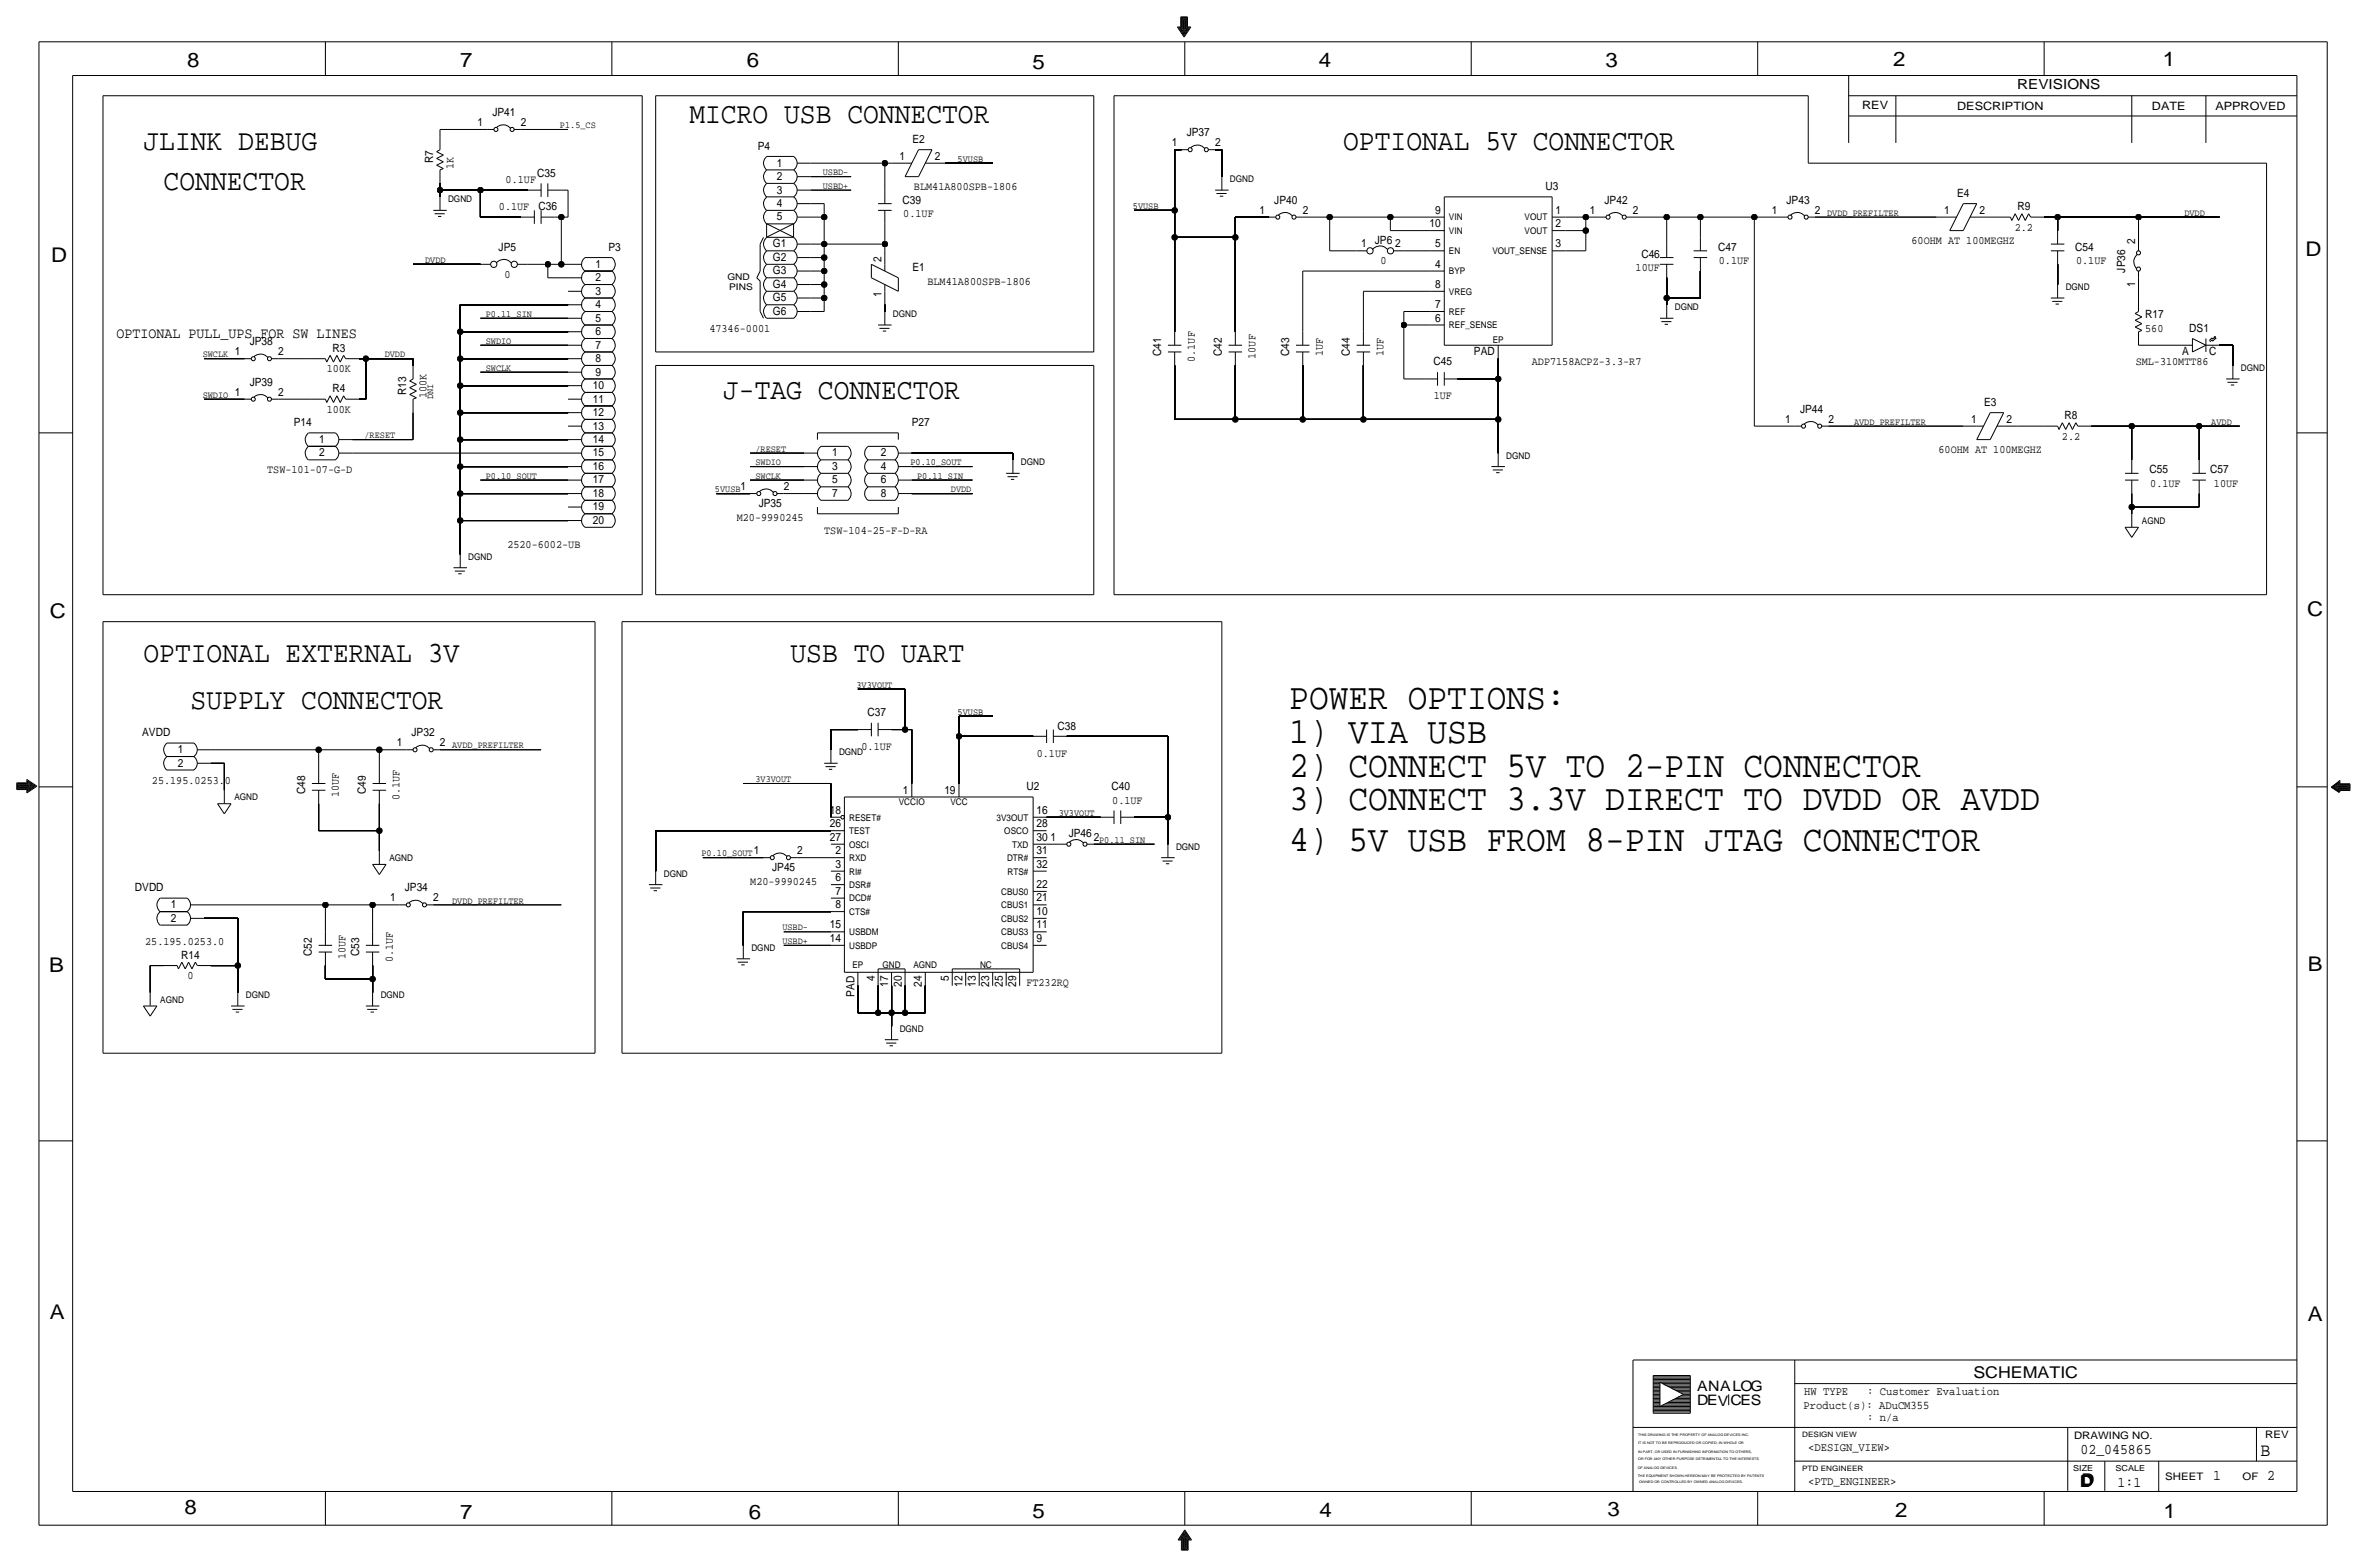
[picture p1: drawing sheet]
<svg xmlns="http://www.w3.org/2000/svg" width="892mm" height="590mm" viewBox="0 0 892 590" stroke-linecap="round" stroke-linejoin="round" font-family="sans-serif">
<defs><g id="words">
<g font-size="13.9">
<text x="485.9" y="267.2">POWER OPTIONS:</text>
<text x="485.9" y="279.9">1) VIA USB</text>
<text x="485.9" y="292.6">2) CONNECT 5V TO 2-PIN CONNECTOR</text>
<text x="485.9" y="305.3">3) CONNECT 3.3V DIRECT TO DVDD OR AVDD</text>
<text x="485.9" y="320.5">4) 5V USB FROM 8-PIN JTAG CONNECTOR</text>
</g>
<g font-size="11.1">
<text x="259.8" y="46.2">MICRO USB CONNECTOR</text>
<text x="54.1" y="56.4">JLINK DEBUG</text>
<text x="506.2" y="56.4">OPTIONAL 5V CONNECTOR</text>
<text x="61.7" y="71.6">CONNECTOR</text>
<text x="272.5" y="150.4">J-TAG CONNECTOR</text>
<text x="54.1" y="249.4">OPTIONAL EXTERNAL 3V</text>
<text x="297.9" y="249.4">USB TO UART</text>
<text x="71.8" y="267.2">SUPPLY CONNECTOR</text>
</g>
<g font-size="7.6">
<text x="70.6" y="25.4">8</text>
<text x="173.4" y="25.4">7</text>
<text x="281.4" y="25.1">6</text>
<text x="389.1" y="26.2">5</text>
<text x="497" y="25.4">4</text>
<text x="605" y="25.1">3</text>
<text x="713.4" y="24.9">2</text>
<text x="815" y="24.9">1</text>
<text x="19.3" y="98.8">D</text>
<text x="868.9" y="96.5">D</text>
<text x="18.7" y="232.7">C</text>
<text x="869.4" y="232.2">C</text>
<text x="869.6" y="365.8">B</text>
<text x="18.5" y="366">B</text>
<text x="18.7" y="496.8">A</text>
<text x="869.6" y="497.6">A</text>
<text x="69.5" y="570.5">8</text>
<text x="173.4" y="572.3">7</text>
<text x="282.1" y="572.3">6</text>
<text x="389.1" y="571.8">5</text>
<text x="497.3" y="571.5">4</text>
<text x="605.7" y="571.2">3</text>
<text x="714.2" y="571.5">2</text>
<text x="815.3" y="572">1</text>
</g>
<text font-size="7" x="851.9" y="548.4">B</text>
<g font-size="6.1">
<text x="743.7" y="518.9">SCHEMATIC</text>
<text x="783.8" y="560.3">D</text>
<text x="784.3" y="559.8">D</text>
</g>
<g font-size="5.6">
<text x="43.9" y="127.5">OPTIONAL PULL_UPS FOR SW LINES</text>
<text x="784" y="547.9">02_045865</text>
<text x="834.1" y="557.5">1</text>
<text x="854.4" y="557.5">2</text>
<text x="798" y="560.1">1:1</text>
</g>
<g font-size="5.4">
<text x="639.5" y="524.2">ANALOG</text>
<text x="639.5" y="529.3">DEVCES</text>
</g>
<text font-size="5.2" x="760.2" y="33.5">REVISIONS</text>
<g font-size="4.4">
<text x="679.9" y="525.5">HW TYPE</text>
<text x="703.6" y="525.5">: Customer Evaluation</text>
<text x="679.7" y="530.9">Product(s): ADuCM355</text>
<text x="703.6" y="535.2">: n/a</text>
<text x="681.4" y="546.6">&lt;DESIGN_VIEW&gt;</text>
<text x="681.4" y="559.3">&lt;PTD_ENGINEER&gt;</text>
</g>
<g font-size="4.3">
<text x="701.8" y="41.1">REV</text>
<text x="737.6" y="41.4">DESCRIPTION</text>
<text x="811" y="41.4">DATE</text>
<text x="834.8" y="41.4">APPROVED</text>
<text x="180" y="47.5">1</text>
<text x="185.6" y="43.7">JP41</text>
<text x="196.3" y="47.5">2</text>
<text x="343.8" y="53.8">E2</text>
<text x="447.2" y="51.3">JP37</text>
<text x="285.6" y="56.4">P4</text>
<text x="441.6" y="55.1">1</text>
<text x="457.9" y="55.1">2</text>
<text x="163.3" y="61.4" transform="rotate(-90 163.3 61.4)">R7</text>
<text x="170.9" y="63.8" transform="rotate(-90 170.9 63.8)">1K</text>
<text x="292.8" y="62.7">1</text>
<text x="338.9" y="60.2">1</text>
<text x="352.2" y="60.2">2</text>
<text x="190.6" y="69.1">0.1UF</text>
<text x="202.4" y="66.5">C35</text>
<text x="292.8" y="67.8">2</text>
<text x="344.4" y="71.6">BLM41A800SPB-1806</text>
<text x="582.4" y="71.6">U3</text>
<text x="292.8" y="78">4</text>
<text x="292.8" y="72.9">3</text>
<text x="340.1" y="76.7">C39</text>
<text x="480.2" y="76.7">JP40</text>
<text x="604.7" y="76.7">JP42</text>
<text x="673.3" y="76.7">JP43</text>
<text x="737.5" y="74.2">E4</text>
<text x="188" y="79.2">0.1UF</text>
<text x="202.9" y="79.2">C36</text>
<text x="292.8" y="83.1">5</text>
<text x="340.4" y="81.8">0.1UF</text>
<text x="474.6" y="80.5">1</text>
<text x="490.9" y="80.5">2</text>
<text x="540.9" y="80.5">9</text>
<text x="586.2" y="80.5">1</text>
<text x="599.1" y="80.5">1</text>
<text x="615.4" y="80.5">2</text>
<text x="667.7" y="80.5">1</text>
<text x="684" y="80.5">2</text>
<text x="732.6" y="80.5">1</text>
<text x="745.9" y="80.5">2</text>
<text x="760.3" y="79.2">R9</text>
<text x="538.8" y="85.6">10</text>
<text x="586.2" y="85.6">2</text>
<text x="759.3" y="86.9">2.2</text>
<text x="187.9" y="94.5">JP5</text>
<text x="229.3" y="94.5">P3</text>
<text x="291.3" y="93.2">G1</text>
<text x="512.9" y="93.2">1</text>
<text x="518.1" y="91.9">JP6</text>
<text x="525.7" y="93.2">2</text>
<text x="540.9" y="93.2">5</text>
<text x="586.2" y="93.2">3</text>
<text x="647.4" y="94.5">C47</text>
<text x="720.4" y="91.9">60OHM AT 100MEGHZ</text>
<text x="782.1" y="94.5">C54</text>
<text x="804.6" y="91.9" transform="rotate(-90 804.6 91.9)">2</text>
<text x="224.4" y="100.8">1</text>
<text x="291.3" y="98.3">G2</text>
<text x="332.2" y="98.6" transform="rotate(-90 332.2 98.6)">2</text>
<text x="520.3" y="99.6">0</text>
<text x="540.9" y="100.8">4</text>
<text x="618.5" y="97">C46</text>
<text x="647.8" y="99.6">0.1UF</text>
<text x="782.4" y="99.6">0.1UF</text>
<text x="190.1" y="104.6">0</text>
<text x="224.4" y="105.9">2</text>
<text x="291.3" y="103.4">G3</text>
<text x="343.8" y="102.1">E1</text>
<text x="349.5" y="107.2">BLM41A800SPB-1806</text>
<text x="616.4" y="102.1">10UF</text>
<text x="800.8" y="102.7" transform="rotate(-90 800.8 102.7)">JP36</text>
<text x="224.4" y="111">3</text>
<text x="291.3" y="113.5">G5</text>
<text x="291.3" y="108.5">G4</text>
<text x="332.2" y="111.9" transform="rotate(-90 332.2 111.9)">1</text>
<text x="540.9" y="108.5">8</text>
<text x="804.6" y="108.2" transform="rotate(-90 804.6 108.2)">1</text>
<text x="224.4" y="116.1">4</text>
<text x="291.3" y="118.6">G6</text>
<text x="540.9" y="116.1">7</text>
<text x="808.4" y="119.9">R17</text>
<text x="224.4" y="121.2">5</text>
<text x="267.3" y="125">47346-0001</text>
<text x="540.9" y="121.2">6</text>
<text x="808.4" y="125">560</text>
<text x="825" y="125">DS1</text>
<text x="94.1" y="130">JP38</text>
<text x="224.4" y="131.3">7</text>
<text x="224.4" y="126.2">6</text>
<text x="88.6" y="133.9">1</text>
<text x="104.9" y="133.9">2</text>
<text x="125.3" y="132.6">R3</text>
<text x="224.4" y="136.4">8</text>
<text x="437.6" y="134.1" transform="rotate(-90 437.6 134.1)">C41</text>
<text x="450.3" y="136.3" transform="rotate(-90 450.3 136.3)">0.1UF</text>
<text x="460.5" y="134.1" transform="rotate(-90 460.5 134.1)">C42</text>
<text x="473.2" y="135.1" transform="rotate(-90 473.2 135.1)">10UF</text>
<text x="485.9" y="134.1" transform="rotate(-90 485.9 134.1)">C43</text>
<text x="498.6" y="134" transform="rotate(-90 498.6 134)">1UF</text>
<text x="508.7" y="134.1" transform="rotate(-90 508.7 134.1)">C44</text>
<text x="521.4" y="134" transform="rotate(-90 521.4 134)">1UF</text>
<text x="540.3" y="137.7">C45</text>
<text x="555.5" y="133.9">PAD</text>
<text x="577.3" y="137.7">ADP7158ACPZ-3.3-R7</text>
<text x="804.8" y="137.7">SML-310MTT86</text>
<text x="822.4" y="133.9">A</text>
<text x="832.6" y="133.9">C</text>
<text x="123.1" y="140.2">100K</text>
<text x="224.4" y="141.5">9</text>
<text x="88.6" y="149.1">1</text>
<text x="94.1" y="145.3">JP39</text>
<text x="104.9" y="149.1">2</text>
<text x="125.3" y="147.8">R4</text>
<text x="153.1" y="148.8" transform="rotate(-90 153.1 148.8)">R13</text>
<text x="160.7" y="149.9" transform="rotate(-90 160.7 149.9)">100K</text>
<text x="223.4" y="146.6">10</text>
<text x="123.1" y="155.4">100K</text>
<text x="223.4" y="151.6">11</text>
<text x="540.3" y="150.4">1UF</text>
<text x="678.3" y="155.4">JP44</text>
<text x="747.7" y="152.9">E3</text>
<text x="110.8" y="160.5">P14</text>
<text x="223.4" y="161.8">13</text>
<text x="223.4" y="156.7">12</text>
<text x="343.6" y="160.5">P27</text>
<text x="672.8" y="159.3">1</text>
<text x="689.1" y="159.3">2</text>
<text x="742.8" y="159.3">1</text>
<text x="756.1" y="159.3">2</text>
<text x="778" y="158">R8</text>
<text x="120.3" y="166.9">1</text>
<text x="223.4" y="166.9">14</text>
<text x="777.1" y="165.6">2.2</text>
<text x="120.3" y="172">2</text>
<text x="223.4" y="172">15</text>
<text x="313.6" y="172">1</text>
<text x="331.9" y="172">2</text>
<text x="730.5" y="170.7">60OHM AT 100MEGHZ</text>
<text x="100.7" y="178.3">TSW-101-07-G-D</text>
<text x="223.4" y="177">16</text>
<text x="313.6" y="177">3</text>
<text x="331.9" y="177">4</text>
<text x="810" y="178.3">C55</text>
<text x="832.9" y="178.3">C57</text>
<text x="223.4" y="182.1">17</text>
<text x="279.1" y="184.7">1</text>
<text x="295.4" y="184.7">2</text>
<text x="313.6" y="182.1">5</text>
<text x="331.9" y="182.1">6</text>
<text x="810.3" y="183.4">0.1UF</text>
<text x="834.3" y="183.4">10UF</text>
<text x="223.4" y="187.2">18</text>
<text x="285.9" y="191">JP35</text>
<text x="313.6" y="187.2">7</text>
<text x="331.9" y="187.2">8</text>
<text x="223.4" y="197.4">20</text>
<text x="223.4" y="192.3">19</text>
<text x="277.7" y="196.1">M20-9990245</text>
<text x="310.6" y="201.2">TSW-104-25-F-D-RA</text>
<text x="191.2" y="206.2">2520-6002-UB</text>
<text x="326.9" y="269.7">C37</text>
<text x="398.5" y="274.8">C38</text>
<text x="53.6" y="277.4">AVDD</text>
<text x="149.5" y="281.2">1</text>
<text x="155.1" y="277.4">JP32</text>
<text x="165.8" y="281.2">2</text>
<text x="67" y="283.7">1</text>
<text x="324.7" y="282.4">0.1UF</text>
<text x="390.7" y="285">0.1UF</text>
<text x="67" y="288.8">2</text>
<text x="57.3" y="295.1">25.195.0253.0</text>
<text x="115" y="299.2" transform="rotate(-90 115 299.2)">C48</text>
<text x="137.9" y="299.2" transform="rotate(-90 137.9 299.2)">C49</text>
<text x="340.2" y="299">1</text>
<text x="355.9" y="299">19</text>
<text x="386.8" y="297.7">U2</text>
<text x="418.8" y="297.7">C40</text>
<text x="127.7" y="300.2" transform="rotate(-90 127.7 300.2)">10UF</text>
<text x="150.6" y="301.4" transform="rotate(-90 150.6 301.4)">0.1UF</text>
<text x="419.2" y="302.8">0.1UF</text>
<text x="312.7" y="311.7">26</text>
<text x="312.7" y="306.6">18</text>
<text x="390.6" y="306.6">16</text>
<text x="390.6" y="311.7">28</text>
<text x="312.7" y="316.7">27</text>
<text x="390.6" y="316.7">30</text>
<text x="395.9" y="316.7">1</text>
<text x="402.8" y="315.5">JP46</text>
<text x="412.2" y="316.7">2</text>
<text x="284.1" y="321.8">1</text>
<text x="300.4" y="321.8">2</text>
<text x="314.8" y="321.8">2</text>
<text x="390.6" y="321.8">31</text>
<text x="291" y="328.2">JP45</text>
<text x="314.8" y="326.9">3</text>
<text x="390.6" y="326.9">32</text>
<text x="50.8" y="335.8">DVDD</text>
<text x="152.6" y="335.8">JP34</text>
<text x="282.7" y="333.2">M20-9990245</text>
<text x="314.8" y="332">6</text>
<text x="390.6" y="334.5">22</text>
<text x="147" y="339.6">1</text>
<text x="163.3" y="339.6">2</text>
<text x="314.8" y="337.1">7</text>
<text x="390.6" y="339.6">21</text>
<text x="64.4" y="347.2">2</text>
<text x="64.4" y="342.1">1</text>
<text x="314.8" y="342.1">8</text>
<text x="390.6" y="344.7">10</text>
<text x="312.7" y="349.8">15</text>
<text x="390.6" y="349.8">11</text>
<text x="54.7" y="356.1">25.195.0253.0</text>
<text x="312.7" y="354.8">14</text>
<text x="390.6" y="354.8">9</text>
<text x="68.3" y="361.2">R14</text>
<text x="117.6" y="360.1" transform="rotate(-90 117.6 360.1)">C52</text>
<text x="130.3" y="361.2" transform="rotate(-90 130.3 361.2)">10UF</text>
<text x="135.3" y="360.1" transform="rotate(-90 135.3 360.1)">C53</text>
<text x="148" y="362.3" transform="rotate(-90 148 362.3)">0.1UF</text>
<text x="70.7" y="368.8">0</text>
<text x="329.6" y="369.7" transform="rotate(-90 329.6 369.7)">4</text>
<text x="334.7" y="371.8" transform="rotate(-90 334.7 371.8)">17</text>
<text x="339.8" y="371.8" transform="rotate(-90 339.8 371.8)">20</text>
<text x="347.4" y="371.8" transform="rotate(-90 347.4 371.8)">24</text>
<text x="357.6" y="369.7" transform="rotate(-90 357.6 369.7)">5</text>
<text x="362.7" y="371.8" transform="rotate(-90 362.7 371.8)">12</text>
<text x="367.7" y="371.8" transform="rotate(-90 367.7 371.8)">13</text>
<text x="372.8" y="371.8" transform="rotate(-90 372.8 371.8)">23</text>
<text x="377.9" y="371.8" transform="rotate(-90 377.9 371.8)">25</text>
<text x="383" y="371.8" transform="rotate(-90 383 371.8)">29</text>
<text x="386.8" y="371.3">FT232RQ</text>
<text x="322" y="375.4" transform="rotate(-90 322 375.4)">PAD</text>
</g>
<g font-size="3.9">
<text x="781.6" y="542.1">DRAWING NO.</text>
<text x="853.6" y="541.8">REV</text>
<text x="816" y="557.4">SHEET</text>
<text x="845.1" y="557.5">OF</text>
</g>
<g font-size="3.6">
<text x="211" y="48.3">P1.5_CS</text>
<text x="360.9" y="61">5VUSB</text>
<text x="310.1" y="66">USBD-</text>
<text x="310.1" y="71.1">USBD+</text>
<text x="426.9" y="78.7">5VUSB</text>
<text x="688.5" y="81.3">DVDD_PREFILTER</text>
<text x="823.2" y="81.3">DVDD</text>
<text x="160.2" y="99.1">DVDD</text>
<text x="183.1" y="119.4">P0.11_SIN</text>
<text x="183.1" y="129.5">SWDIO</text>
<text x="76.4" y="134.6">SWCLK</text>
<text x="145" y="134.6">DVDD</text>
<text x="183.1" y="139.7">SWCLK</text>
<text x="76.4" y="149.9">SWDIO</text>
<text x="163.3" y="150.4" transform="rotate(-90 163.3 150.4)">DNI</text>
<text x="698.7" y="160">AVDD_PREFILTER</text>
<text x="833.3" y="160">AVDD</text>
<text x="137.4" y="165.1">/RESET</text>
<text x="284.7" y="170.2">/RESET</text>
<text x="284.7" y="175.3">SWDIO</text>
<text x="343.1" y="175.3">P0.10_SOUT</text>
<text x="183.1" y="180.3">P0.10_SOUT</text>
<text x="269.4" y="185.4">5VUSB</text>
<text x="284.7" y="180.3">SWCLK</text>
<text x="345.6" y="180.3">P0.11_SIN</text>
<text x="358.3" y="185.4">DVDD</text>
<text x="322.8" y="259.1">3V3VOUT</text>
<text x="360.9" y="269.2">5VUSB</text>
<text x="170.4" y="281.9">AVDD_PREFILTER</text>
<text x="284.7" y="294.6">3V3VOUT</text>
<text x="399" y="307.3">3V3VOUT</text>
<text x="414.2" y="317.5">P0.11_SIN</text>
<text x="264.4" y="322.6">P0.10_SOUT</text>
<text x="170.4" y="340.4">DVDD_PREFILTER</text>
<text x="294.8" y="350.5">USBD-</text>
<text x="294.8" y="355.6">USBD+</text>
</g>
<g font-size="3.5">
<text x="463.5" y="68.6">DGND</text>
<text x="168.9" y="76.2">DGND</text>
<text x="546" y="83.1">VIN</text>
<text x="574.6" y="83.1">VOUT</text>
<text x="546" y="88.1">VIN</text>
<text x="574.6" y="88.1">VOUT</text>
<text x="546" y="95.8">EN</text>
<text x="562.4" y="95.8">VOUT_SENSE</text>
<text x="274.1" y="105.3">GND</text>
<text x="546" y="103.4">BYP</text>
<text x="274.8" y="109.1">PINS</text>
<text x="546" y="111">VREG</text>
<text x="778.5" y="109.2">DGND</text>
<text x="336.5" y="119.4">DGND</text>
<text x="546" y="118.6">REF</text>
<text x="631.1" y="116.8">DGND</text>
<text x="546" y="123.7">REF_SENSE</text>
<text x="562.5" y="129">EP</text>
<text x="844.5" y="139.7">DGND</text>
<text x="567.6" y="172.7">DGND</text>
<text x="384.8" y="175.3">DGND</text>
<text x="807.2" y="197.4">AGND</text>
<text x="176.5" y="210.8">DGND</text>
<text x="316.2" y="284.5">DGND</text>
<text x="88.3" y="301.5">AGND</text>
<text x="338.7" y="303.3">VCCIO</text>
<text x="358.1" y="303.3">VCC</text>
<text x="320" y="309.1">RESET#</text>
<text x="375.6" y="309.1">3V3OUT</text>
<text x="320" y="314.2">TEST</text>
<text x="378.5" y="314.2">OSCO</text>
<text x="320" y="319.3">OSCI</text>
<text x="381.4" y="319.3">TXD</text>
<text x="443.2" y="320">DGND</text>
<text x="146.8" y="324.4">AGND</text>
<text x="320" y="329.4">RI#</text>
<text x="320" y="324.4">RXD</text>
<text x="379.5" y="324.4">DTR#</text>
<text x="379.7" y="329.4">RTS#</text>
<text x="250.1" y="330.2">DGND</text>
<text x="320" y="334.5">DSR#</text>
<text x="320" y="339.6">DCD#</text>
<text x="377.3" y="337.1">CBUS0</text>
<text x="320" y="344.7">CTS#</text>
<text x="377.3" y="347.2">CBUS2</text>
<text x="377.3" y="342.1">CBUS1</text>
<text x="320" y="352.3">USBDM</text>
<text x="377.3" y="352.3">CBUS3</text>
<text x="283.2" y="358.1">DGND</text>
<text x="320" y="357.4">USBDP</text>
<text x="377.3" y="357.4">CBUS4</text>
<text x="321.2" y="364.5">EP</text>
<text x="332.6" y="364.5">GND</text>
<text x="344.2" y="364.5">AGND</text>
<text x="369.3" y="364.5">NC</text>
<text x="60.4" y="377.7">AGND</text>
<text x="92.7" y="375.9">DGND</text>
<text x="143.5" y="375.9">DGND</text>
<text x="339" y="388.6">DGND</text>
</g>
<g font-size="3.1">
<text x="781.3" y="554">SIZE</text>
<text x="797.3" y="554">SCALE</text>
</g>
<g font-size="2.8">
<text x="679.1" y="541.3">DESIGN VIEW</text>
<text x="679.1" y="554">PTD ENGINEER</text>
</g>
<g font-size="1.3">
<text x="617.3" y="541.1">THIS DRAWING IS THE PROPERTY OF ANALOG DEVICES INC.</text>
<text x="617.3" y="543.9">IT IS NOT TO BE REPRODUCED OR COPIED, IN WHOLE OR</text>
<text x="617.3" y="547.2">IN PART, OR USED IN FURNISHING INFORMATION TO OTHERS,</text>
<text x="617.3" y="550">OR FOR ANY OTHER PURPOSE DETRIMENTAL TO THE INTERESTS</text>
<text x="617.2" y="556.3">THE EQUIPMENT SHOWN HEREON MAY BE PROTECTED BY PATENTS</text>
<text x="617.2" y="553.2">OF ANALOG DEVICES.</text>
<text x="617.7" y="558.8">OWNED OR CONTROLLED BY OWNED ANALOG DEVICES.</text>
</g>
</g></defs>
<!-- layer: Nets -->
<g fill="none" stroke="#000" stroke-width=".38">
<path d="M38.8 36.1v187.9zM38.8 36.1h203.2zM242 36.1v187.9zM247.1 36.1h165.1zM247.1 36.1v96.5zM412.2 36.1v96.5zM419.8 36.1h261.6zM419.8 36.1v187.9zM681.4 36.1v25.4zM165.8 48.8v2.5zM165.8 48.8h17.8zM196.3 48.8h17.8z"/>
<path d="M442.7 56.4h2.5zM442.7 56.4v22.8zM457.9 56.4h2.6zM460.5 56.4v10.1zM165.8 71.6v2.6zM165.8 69.1v2.5zM165.8 71.6h15.3zM181.1 71.6h17.7zM181.1 71.6v10.2zM211.5 71.6h2.6zM214.1 71.6v10.2zM305.5 76.7h5.1z"/>
<path d="M305.5 61.5h28zM305.5 71.6h15.3zM305.5 66.5h15.3zM310.6 76.7v5.1zM333.5 61.5v10.1zM333.5 61.5h2.5zM356.3 61.5h17.8zM427.4 79.2h15.3zM442.7 79.2v10.2zM681.4 61.5h172.8zM854.2 61.5v162.5zM155.7 99.6h25.4z"/>
<path d="M181.1 81.8h15.2zM198.8 99.6h7.7zM206.5 99.6h5zM206.5 99.6v5zM209 81.8h2.5zM211.5 81.8h2.6zM211.5 99.6h2.6zM211.5 81.8v17.8zM305.5 81.8h5.1zM305.5 91.9h5.1zM305.5 97h5.1zM310.6 91.9h22.9z"/>
<path d="M310.6 81.8v10.1zM310.6 91.9v5.1zM310.6 97v5.1zM333.5 91.9v2.6zM333.5 84.3v7.6zM442.7 89.4v35.6zM442.7 89.4h22.8zM465.5 89.4v35.6zM465.5 81.8v7.6zM465.5 81.8h12.7zM490.9 81.8h10.2zM501.1 81.8h22.9z"/>
<path d="M501.1 81.8v12.7zM501.1 94.5h10.2zM524 86.9h15.2zM524 81.8h15.2zM524 81.8v5.1zM529 94.5h10.2zM590 81.8h7.6zM590 86.9h7.6zM590 94.5h7.6zM597.6 81.8h5.1zM597.6 81.8v5.1zM597.6 86.9v7.6z"/>
<path d="M615.4 81.8h12.7zM628.1 81.8v10.1zM628.1 81.8h12.7zM640.8 81.8v7.6zM640.8 81.8h20.3zM661.1 81.8h10.2zM661.1 81.8v78.7zM684 81.8h45.7zM750 81.8h2.6zM770.3 81.8h5.1zM775.4 99.6v7.6zM775.4 81.8v5.1z"/>
<path d="M775.4 81.8h30.5zM805.9 81.8v10.1zM805.9 81.8h30.5zM173.4 114.8v10.2zM173.4 114.8h40.7zM181.1 119.9h33zM206.5 104.6h7.6zM305.5 102.1h5.1zM305.5 107.2h5.1zM305.5 112.3h5.1zM305.5 117.3h5.1zM310.6 102.1v5.1z"/>
<path d="M310.6 107.2v5.1zM310.6 112.3v5zM333.5 114.8v2.5zM490.9 102.1v22.9zM490.9 102.1h48.3zM513.8 109.7v15.3zM513.8 109.7h25.4zM529 117.3h10.2zM529 117.3v5.1zM628.1 112.3v2.5zM628.1 104.6v7.7zM628.1 112.3h12.7z"/>
<path d="M640.8 102.1v10.2zM805.9 104.6v7.7zM76.9 135.1h15.3zM104.9 135.1h12.7zM135.3 135.1h2.6zM137.9 135.1v15.3zM137.9 135.1h17.8zM155.7 135.1v2.6zM173.4 135.1v10.2zM173.4 135.1h40.7zM173.4 125v10.1zM173.4 125h40.7z"/>
<path d="M181.1 130h33zM247.1 132.6h165.1zM247.1 137.7h165.1zM247.1 137.7v86.3zM412.2 137.7v86.3zM442.7 137.7v20.3zM465.5 137.7v20.3zM490.9 137.7v20.3zM513.8 137.7v20.3zM529 122.4h10.2zM529 122.4v20.3zM564.6 135.1v7.6z"/>
<path d="M805.9 130h15.2zM836.4 130h5.1zM841.5 130v7.7zM76.9 150.4h15.3zM104.9 150.4h12.7zM135.3 150.4h2.6zM155.7 155.4v10.2zM173.4 155.4v10.2zM173.4 155.4h40.7zM173.4 145.3v10.1zM173.4 145.3h40.7zM181.1 140.2h33z"/>
<path d="M442.7 158h22.8zM465.5 158h25.4zM490.9 158h22.9zM513.8 158h50.8zM529 142.7h7.7zM549.4 142.7h15.2zM564.6 158v12.7zM564.6 142.7v15.3zM132.8 170.7h81.3zM132.8 165.6h22.9zM173.4 175.8v10.1zM173.4 175.8h40.7z"/>
<path d="M173.4 165.6v10.2zM173.4 165.6h40.7zM282.7 170.7h20.3zM282.7 175.8h20.3zM343.6 170.7h38.1zM343.6 175.8h22.9zM381.7 170.7v2.5zM661.1 160.5h15.3zM689.1 160.5h50.8zM760.2 160.5h10.1zM788.1 160.5h15.3zM803.4 160.5v12.7z"/>
<path d="M803.4 160.5h25.4zM828.8 160.5v12.7zM828.8 160.5h15.2zM173.4 196.1v12.7zM173.4 196.1h40.7zM173.4 185.9v10.2zM173.4 185.9h40.7zM181.1 180.8h33zM270 185.9h12.7zM282.7 180.8h20.3zM295.4 185.9h7.6zM343.6 180.8h22.9z"/>
<path d="M343.6 185.9h22.9zM803.4 191v2.5zM803.4 185.9v5.1zM803.4 191h25.4zM828.8 185.9v5.1zM38.8 234.2v162.5zM38.8 234.2h185.4zM38.8 224h203.2zM224.2 234.2v162.5zM234.4 234.2h226.1zM234.4 234.2v162.5zM247.1 224h165.1z"/>
<path d="M419.8 224h434.4zM460.5 234.2v162.5zM323.3 259.6h17.8zM341.1 259.6v15.2zM313.1 274.8v7.6zM313.1 274.8h10.2zM336 274.8h5.1zM341.1 274.8h2.5zM343.6 274.8v20.3zM361.4 269.7h12.7zM361.4 277.4v17.7zM361.4 277.4h27.9z"/>
<path d="M361.4 269.7v7.7zM402 277.4h38.1zM440.1 277.4v30.4zM79.5 282.4h40.6zM79.5 287.5h5zM84.5 287.5v10.2zM120.1 282.4h22.9zM120.1 282.4v7.7zM143 282.4v7.7zM143 282.4h10.1zM165.8 282.4h38.1zM280.1 295.1h33z"/>
<path d="M313.1 295.1v12.7zM120.1 312.9h22.9zM120.1 302.8v10.1zM143 312.9v7.6zM143 302.8v10.1zM247.1 312.9v15.3zM247.1 312.9h66zM394.4 318h5.1zM394.4 307.8h20.3zM412.2 318h22.9zM427.4 307.8h12.7zM440.1 307.8v10.2z"/>
<path d="M264.9 323.1h22.8zM300.4 323.1h12.7zM76.9 340.9h45.7zM76.9 345.9h12.7zM89.6 345.9v17.8zM122.6 340.9v10.1zM122.6 340.9h17.8zM140.4 340.9v10.1zM140.4 340.9h10.2zM163.3 340.9h48.2zM280.1 343.4v12.7zM280.1 343.4h33z"/>
<path d="M295.4 356.1h17.7zM295.4 351h17.7zM56.6 363.7v10.2zM56.6 363.7h5.1zM79.5 363.7h10.1zM89.6 363.7v10.2zM122.6 368.8h17.8zM122.6 363.7v5.1zM140.4 368.8v5.1zM140.4 363.7v5.1zM323.3 371.3v10.2zM330.9 371.3v10.2z"/>
<path d="M336 371.3v10.2zM341.1 371.3v10.2zM348.7 371.3v10.2zM38.8 396.7h185.4zM234.4 396.7h226.1zM323.3 381.5h7.6zM330.9 381.5h5.1zM336 381.5v5.1zM336 381.5h5.1zM341.1 381.5h7.6z"/>
</g>
<g fill="#000" stroke="#000" stroke-width=".38">
<circle cx="165.8" cy="71.6" r="1.07"/>
<circle cx="181.1" cy="71.6" r="1.07"/>
<circle cx="333.5" cy="61.5" r="1.07"/>
<circle cx="442.7" cy="79.2" r="1.07"/>
<circle cx="206.5" cy="99.6" r="1.07"/>
<circle cx="211.5" cy="81.8" r="1.07"/>
<circle cx="211.5" cy="99.6" r="1.07"/>
<circle cx="310.6" cy="81.8" r="1.07"/>
<circle cx="310.6" cy="91.9" r="1.07"/>
<circle cx="310.6" cy="97" r="1.07"/>
<circle cx="333.5" cy="91.9" r="1.07"/>
<circle cx="442.7" cy="89.4" r="1.07"/>
<circle cx="465.5" cy="89.4" r="1.07"/>
<circle cx="501.1" cy="81.8" r="1.07"/>
<circle cx="524" cy="81.8" r="1.07"/>
<circle cx="597.6" cy="81.8" r="1.07"/>
<circle cx="597.6" cy="86.9" r="1.07"/>
<circle cx="628.1" cy="81.8" r="1.07"/>
<circle cx="640.8" cy="81.8" r="1.07"/>
<circle cx="661.1" cy="81.8" r="1.07"/>
<circle cx="775.4" cy="81.8" r="1.07"/>
<circle cx="805.9" cy="81.8" r="1.07"/>
<circle cx="310.6" cy="112.3" r="1.07"/>
<circle cx="310.6" cy="102.1" r="1.07"/>
<circle cx="310.6" cy="107.2" r="1.07"/>
<circle cx="628.1" cy="112.3" r="1.07"/>
<circle cx="137.9" cy="135.1" r="1.07"/>
<circle cx="173.4" cy="135.1" r="1.07"/>
<circle cx="173.4" cy="125" r="1.07"/>
<circle cx="529" cy="122.4" r="1.07"/>
<circle cx="173.4" cy="155.4" r="1.07"/>
<circle cx="173.4" cy="145.3" r="1.07"/>
<circle cx="465.5" cy="158" r="1.07"/>
<circle cx="490.9" cy="158" r="1.07"/>
<circle cx="513.8" cy="158" r="1.07"/>
<circle cx="564.6" cy="158" r="1.07"/>
<circle cx="564.6" cy="142.7" r="1.07"/>
<circle cx="173.4" cy="165.6" r="1.07"/>
<circle cx="173.4" cy="175.8" r="1.07"/>
<circle cx="803.4" cy="160.5" r="1.07"/>
<circle cx="828.8" cy="160.5" r="1.07"/>
<circle cx="173.4" cy="185.9" r="1.07"/>
<circle cx="173.4" cy="196.1" r="1.07"/>
<circle cx="803.4" cy="191" r="1.07"/>
<circle cx="341.1" cy="274.8" r="1.07"/>
<circle cx="361.4" cy="277.4" r="1.07"/>
<circle cx="120.1" cy="282.4" r="1.07"/>
<circle cx="143" cy="282.4" r="1.07"/>
<circle cx="143" cy="312.9" r="1.07"/>
<circle cx="440.1" cy="307.8" r="1.07"/>
<circle cx="122.6" cy="340.9" r="1.07"/>
<circle cx="140.4" cy="340.9" r="1.07"/>
<circle cx="89.6" cy="363.7" r="1.07"/>
<circle cx="140.4" cy="368.8" r="1.07"/>
<circle cx="330.9" cy="381.5" r="1.07"/>
<circle cx="336" cy="381.5" r="1.07"/>
<circle cx="341.1" cy="381.5" r="1.07"/>
</g>
<!-- layer: Components -->
<g fill="none" stroke="#000" stroke-width=".38">
<path d="M164.5 57.1l1.3-.7zM164.5 57.1l2.6 1.3zM164.5 59.7l2.6-1.3zM164.5 59.7l2.6 1.3zM165.8 51.3v5.1zM183.6 48.8h2.5zM187.1 48.1a3.6 3.6 0 0 1 5.3 .2M193.8 48.8h2.5zM289 58.9a3.3 3.3 0 0 0 0 5.2M289 58.9h10.2zM299.1 59a3.1 3.1 0 0 1 0 5M346.2 56.4l-5.1 10.1z"/>
<path d="M346.2 56.4h5zM351.2 56.4l-5 10.1zM445.2 56.4h2.6zM448.7 55.7a3.6 3.6 0 0 1 5.3 .2M455.4 56.4h2.5zM163.3 79.2h5.1zM164.5 62.2l2.6-1.2zM164.5 62.2l2.6 1.3zM165.8 74.2v5zM165.8 64v5.1zM165.8 64l1.3-.5zM198.8 71.6h5.1z"/>
<path d="M201.4 79.2v5.1zM203.9 79.2v5.1zM203.9 69.1v5.1zM206.5 71.6h5zM206.5 69.1v5.1zM289 64a3.3 3.3 0 0 0 0 5.1M289 69.1a3.3 3.3 0 0 0 0 5.1M289 74.2a3.3 3.3 0 0 0 0 5.1M289 79.2a3.3 3.3 0 0 0 0 5.2M289 69.1h10.2zM289 74.2h10.2zM289 64h10.2z"/>
<path d="M289 79.2h10.2zM299.1 69.1a3.1 3.1 0 0 1 0 5.1M299.1 74.2a3.1 3.1 0 0 1 0 5M299.1 64.1a3.1 3.1 0 0 1 0 5M299.1 79.3a3.1 3.1 0 0 1 0 5M300.4 76.7h5.1zM300.4 71.6h5.1zM300.4 66.5h5.1zM300.4 61.5h5.1zM330.9 79.2h5.1zM330.9 76.7h5.1zM333.5 79.2v5.1z"/>
<path d="M333.5 71.6v5.1zM336 61.5h5.1zM341.1 61.5h2.5zM341.1 66.5h5.1zM348.7 61.5h2.5zM351.2 61.5h5.1zM457.9 71.6h5.1zM458.4 72.9h3.8zM459.7 73.9h1.3zM460.5 66.5v5.1zM544.3 74.2h40.6zM544.3 74.2v55.8z"/>
<path d="M584.9 74.2v55.8zM739.9 76.7l-5.1 10.2zM739.9 76.7h5zM744.9 76.7l-5 10.2zM163.8 80.5h3.8zM165 81.5h1.3zM181.1 99.6h3.8zM187 99.1a3.6 3.6 0 0 1 5.7 0M195 99.6h3.8zM196.3 81.8h5.1zM203.9 81.8h5.1zM214.1 99.6h5.1z"/>
<path d="M220.4 97h10.2zM220.4 97.1a3.2 3.2 0 0 0 0 5.1 3.2 3.2 0 0 0 0 5 3.2 3.2 0 0 0 0 5.1 3.2 3.2 0 0 0 0 5.1 3.1 3.1 0 0 0 0 5M230.6 97a3.2 3.2 0 0 1 0 5.1 3.2 3.2 0 0 1 0 5.1 3.2 3.2 0 0 1 0 5.1 3.2 3.2 0 0 1 0 5 3.2 3.2 0 0 1 0 5.2M286.5 91.9v10.2zM287.7 89.4l-1.2 2.5zM288.9 84.3l10.2 5.1zM288.9 84.3v5.1zM288.9 89.4l10.2-5.1zM289 89.4a3.3 3.3 0 0 0 0 5.1 3.3 3.3 0 0 0 0 5.1 3.3 3.3 0 0 0 0 5.1 3.3 3.3 0 0 0 0 5.1 3.3 3.3 0 0 0 0 5.1 3.3 3.3 0 0 0 0 5M289 84.3h10.2zM289 89.4h10.2zM289 99.6h10.2z"/>
<path d="M289 94.5h10.2zM299.1 84.3v5.1zM299.1 89.5a3.1 3.1 0 0 1 0 5 3.1 3.1 0 0 1 0 5.1 3.1 3.1 0 0 1 0 5 3.1 3.1 0 0 1 0 5.1 3.1 3.1 0 0 1 0 5.1 3.1 3.1 0 0 1 0 5.1M300.4 97h5.1zM300.4 91.9h5.1zM300.4 81.8h5.1zM328.4 99.6l10.1 5zM328.4 99.6v5zM333.5 94.5v5.1zM333.5 99.6v2.5zM478.2 81.8h2.6zM481.7 81.1a3.6 3.6 0 0 1 5.3 .2"/>
<path d="M488.4 81.8h2.5zM511.3 94.5h3.8zM517.2 94a3.6 3.6 0 0 1 5.7 0M525.2 94.5h3.8zM539.2 86.9h5.1zM539.2 81.8h5.1zM539.2 94.5h5.1zM584.9 94.5h5.1zM584.9 86.9h5.1zM584.9 81.8h5.1zM602.7 81.8h2.5zM606.2 81.1a3.6 3.6 0 0 1 5.3 .2"/>
<path d="M612.9 81.8h2.5zM625.6 99.6h5zM625.6 97h5zM628.1 99.6v5zM628.1 91.9v5.1zM638.3 97h5zM638.3 94.5h5zM640.8 97v5.1zM640.8 89.4v5.1zM671.3 81.8h2.5zM674.8 81.1a3.6 3.6 0 0 1 5.3 .2M681.4 81.8h2.6z"/>
<path d="M729.7 81.8h5.1zM734.8 81.8h2.5zM734.8 86.9h5.1zM742.4 81.8h2.5zM744.9 81.8h5.1zM752.6 81.8h5zM757.6 81.8l.5 1.3zM759.4 80.5l1.3 2.6zM759.4 80.5l-1.3 2.6zM761.9 80.5l1.3 2.6zM761.9 80.5l-1.2 2.6zM764.5 80.5l.8 1.3z"/>
<path d="M764.5 80.5l-1.3 2.6zM765.3 81.8h5zM772.9 94.5h5.1zM772.9 91.9h5.1zM775.4 94.5v5.1zM775.4 86.9v5zM805.4 95.9a3.6 3.6 0 0 0-.3 5.2M805.9 91.9v2.6zM214.1 119.9h5.1zM214.1 114.8h5.1zM214.1 109.7h5.1zM214.1 104.6h5.1z"/>
<path d="M220.4 117.3h10.2zM220.4 102.1h10.2zM220.4 112.3h10.2zM220.4 107.2h10.2zM285.2 104.6l1.3 1.3zM286.5 117.3l1.2 2.6zM286.5 105.9v11.4zM286.5 102.1l-1.3 2.5zM289 104.6h10.2zM289 119.9h10.2zM289 109.7h10.2zM289 114.8h10.2z"/>
<path d="M300.4 117.3h5.1zM300.4 112.3h5.1zM300.4 107.2h5.1zM300.4 102.1h5.1zM328.4 104.6l10.1 5.1zM333.5 109.7v5.1zM333.5 107.2v2.5zM333.5 117.3v5.1zM338.5 104.6v5.1zM539.2 109.7h5.1zM539.2 117.3h5.1zM539.2 102.1h5.1z"/>
<path d="M625.6 119.9h5zM628.1 114.8v5.1zM772.9 112.3h5.1zM773.4 113.5h3.8zM774.6 114.6h1.3zM775.4 107.2v5.1zM804.6 118.1l1.3-.8zM804.6 118.1l2.6 1.3zM805.9 102.1v2.5zM805.9 112.3v5zM92.2 135.1h2.5zM95.7 134.4a3.6 3.6 0 0 1 5.2 .3"/>
<path d="M102.3 135.1h2.6zM117.6 135.1h5zM122.6 135.1l.5 1.3zM124.4 133.9l1.3 2.5zM124.4 133.9l-1.3 2.5zM126.9 133.9l1.3 2.5zM126.9 133.9l-1.2 2.5zM129.5 133.9l.8 1.2zM129.5 133.9l-1.3 2.5zM130.3 135.1h5zM155.7 137.7v5zM214.1 135.1h5.1z"/>
<path d="M214.1 130h5.1zM214.1 125h5.1zM220.4 132.6h10.2zM220.4 137.7h10.2zM220.4 127.5h10.2zM220.4 122.4h10.2zM220.4 132.6a3.1 3.1 0 0 0 0 5.1M220.4 137.7a3.1 3.1 0 0 0 0 5M220.4 127.6a3.1 3.1 0 0 0 0 5M220.4 122.5a3.1 3.1 0 0 0 0 5M230.6 137.7a3.2 3.2 0 0 1 0 5.1M230.6 132.6a3.2 3.2 0 0 1 0 5.1"/>
<path d="M230.6 127.5a3.2 3.2 0 0 1 0 5.1M230.6 122.4a3.2 3.2 0 0 1 0 5.2M330.9 122.4h5.1zM331.4 123.7h3.8zM332.7 124.7h1.3zM440.1 132.6h5.1zM440.1 130h5.1zM442.7 132.6v5.1zM442.7 125v5zM463 132.6h5.1zM463 130h5.1zM465.5 132.6v5.1z"/>
<path d="M465.5 125v5zM488.4 132.6h5.1zM488.4 130h5.1zM490.9 132.6v5.1zM490.9 125v5zM511.3 132.6h5zM511.3 130h5zM513.8 132.6v5.1zM513.8 125v5zM539.2 122.4h5.1zM544.3 130h40.6zM564.6 130v5.1z"/>
<path d="M626.1 121.2h3.8zM627.3 122.2h1.3zM804.6 120.6l2.6-1.2zM804.6 120.6l2.6 1.3zM804.6 123.2l2.6-1.3zM804.6 123.2l2.6 1.3zM805.9 125v5zM805.9 125l1.3-.5zM821.1 130h5.1zM826.2 127.5l5.1 2.5zM826.2 127.5v5.1zM826.2 132.6l5.1-2.6z"/>
<path d="M831.3 130h5.1zM831.3 127.5v5.1zM833.6 127.3l-1 1zM833.6 127.3l.2 .5zM833.6 128l.2 .5zM833.6 128l-.8 .8zM833.8 127.8l1-1.1zM833.8 128.5l1.3-1.2zM834.3 127l.5-.3zM834.6 127.5l.5-.2zM834.8 126.7l-.2 .6zM835.1 127.3l-.3 .5z"/>
<path d="M841.5 137.7v5zM92.2 150.4h2.5zM95.7 149.7a3.6 3.6 0 0 1 5.2 .2M102.3 150.4h2.6zM117.6 150.4h5zM122.6 150.4l.5 1.2zM124.4 149.1l1.3 2.5zM124.4 149.1l-1.3 2.5zM126.9 149.1l1.3 2.5zM126.9 149.1l-1.2 2.5zM129.5 149.1l.8 1.3zM129.5 149.1l-1.3 2.5z"/>
<path d="M130.3 150.4h5zM154.4 143.5l1.3-.8zM154.4 143.5l2.5 1.3zM154.4 146l2.5-1.2zM154.4 146l2.5 1.3zM154.4 148.6l2.5-1.3zM154.4 148.6l2.5 1.3zM155.7 150.4v5zM155.7 150.4l1.2-.5zM214.1 155.4h5.1zM214.1 150.4h5.1zM214.1 145.3h5.1z"/>
<path d="M214.1 140.2h5.1zM220.4 152.9h10.2zM220.4 147.8h10.2zM220.4 158h10.2zM220.4 142.7h10.2zM220.4 147.9a3.1 3.1 0 0 0 0 5M220.4 153a3.2 3.2 0 0 0 0 5 3.3 3.3 0 0 0-.1 5.2 3.3 3.3 0 0 0 0 5.1 3.3 3.3 0 0 0 0 5.1 3.3 3.3 0 0 0 0 5 3.3 3.3 0 0 0 0 5.1 3.1 3.1 0 0 0 .1 5M220.4 142.8a3.1 3.1 0 0 0 0 5M230.6 147.8a3.2 3.2 0 0 1 0 5.2M230.6 152.9a3.2 3.2 0 0 1 0 5.1 3.2 3.2 0 0 1 0 5.1 3.2 3.2 0 0 1 0 5.1 3.2 3.2 0 0 1 0 5.1 3.2 3.2 0 0 1 0 5.1 3.2 3.2 0 0 1 0 5 3.2 3.2 0 0 1 0 5.1M230.6 142.7a3.2 3.2 0 0 1 0 5.2M536.7 142.7h5z"/>
<path d="M541.7 140.2v5.1zM544.3 142.7h5.1zM544.3 140.2v5.1zM679.9 159.8a3.6 3.6 0 0 1 5.2 .3M750 155.4l-5.1 10.2zM750 155.4h5.1zM755.1 155.4l-5.1 10.2zM777.2 159.3l1.3 2.5zM777.2 159.3l-1.3 2.5zM779.7 159.3l1.3 2.5zM779.7 159.3l-1.2 2.5zM782.3 159.3l.7 1.2z"/>
<path d="M782.3 159.3l-1.3 2.5zM838.9 142.7h5.1zM839.4 144h3.8zM840.7 145h1.3zM116.2 163.1a3.3 3.3 0 0 0 0 5 3.3 3.3 0 0 0 0 5.2M116.3 168.1h10.1zM116.3 173.2h10.1zM116.3 163.1h10.1zM126.4 163.1a3.1 3.1 0 0 1 0 5.1 3.1 3.1 0 0 1 0 5M127.7 170.7h5.1zM127.7 165.6h5.1zM214.1 175.8h5.1z"/>
<path d="M214.1 170.7h5.1zM214.1 165.6h5.1zM214.1 160.5h5.1zM220.4 163.1h10.2zM220.4 168.1h10.2zM220.4 173.2h10.2zM220.4 178.3h10.2zM303 175.8h5.1zM303 170.7h5.1zM308.1 163.1h30.4zM308.1 163.1v2.5zM309.3 178.3h10.2z"/>
<path d="M309.3 173.2h10.2zM309.3 168.1h10.2zM309.3 168.2a3.2 3.2 0 0 0 0 5.1 3.2 3.2 0 0 0 0 5.1 3.2 3.2 0 0 0 0 5 3.1 3.1 0 0 0 0 5.1M319.5 168.1a3.2 3.2 0 0 1 0 5.1 3.2 3.2 0 0 1 0 5.1 3.2 3.2 0 0 1 0 5.1 3.2 3.2 0 0 1 0 5.1M327.1 178.3h10.2zM327.1 173.2h10.2zM327.1 168.1h10.2zM327.1 168.2a3.2 3.2 0 0 0 0 5.1 3.2 3.2 0 0 0 0 5.1 3.2 3.2 0 0 0 0 5 3.1 3.1 0 0 0 0 5.1M337.3 168.1a3.2 3.2 0 0 1 0 5.1 3.2 3.2 0 0 1 0 5.1 3.2 3.2 0 0 1 0 5.1 3.2 3.2 0 0 1 0 5.1M338.5 175.8h5.1zM338.5 170.7h5.1zM338.5 163.1v2.5z"/>
<path d="M379.2 178.3h5.1zM379.7 179.6h3.8zM381.7 173.2v5.1zM562.1 175.8h5zM562.6 177h3.8zM563.8 178.1h1.3zM564.6 170.7v5.1zM676.4 160.5h2.5zM686.5 160.5h2.6zM739.9 160.5h5zM744.9 160.5h2.6zM744.9 165.6h5.1z"/>
<path d="M752.6 160.5h2.5zM755.1 160.5h5.1zM770.3 160.5h5.1zM775.4 160.5l.5 1.3zM783 160.5h5.1zM800.8 178.3h5.1zM803.4 173.2v5.1zM826.2 178.3h5.1zM828.8 173.2v5.1zM214.1 196.1h5.1zM214.1 191h5.1zM214.1 185.9h5.1z"/>
<path d="M214.1 180.8h5.1zM220.4 198.6h10.2zM220.4 183.4h10.2zM220.4 188.5h10.2zM220.4 193.5h10.2zM220.4 188.5a3.1 3.1 0 0 0 0 5M220.4 193.6a3.1 3.1 0 0 0 0 5M230.6 188.5a3.2 3.2 0 0 1 0 5.1M230.6 193.5a3.2 3.2 0 0 1 0 5.2M282.7 185.9h2.5zM286.2 185.2a3.6 3.6 0 0 1 5.2 .3M292.8 185.9h2.6z"/>
<path d="M303 185.9h5.1zM303 180.8h5.1zM308.1 193.5h30.4zM308.1 191v2.5zM309.3 188.5h10.2zM309.3 183.4h10.2zM327.1 188.5h10.2zM327.1 183.4h10.2zM338.5 185.9h5.1zM338.5 180.8h5.1zM338.5 191v2.5zM380.9 180.6h1.3z"/>
<path d="M800.8 198.6l2.6 3.8zM800.8 198.6h5.1zM800.8 180.8h5.1zM803.4 193.5v5zM803.4 180.8v5.1zM805.9 198.6l-2.5 3.8zM826.2 180.8h5.1zM828.8 180.8v5.1zM170.9 213.9h5.1zM171.4 215.1h3.8zM172.7 216.2h1.2zM173.4 208.8v5.1z"/>
<path d="M62.9 279.9a3.3 3.3 0 0 0 0 5.1M62.9 279.9h10.2zM73.1 280a3.1 3.1 0 0 1 0 5M323.3 274.8h5.1zM328.4 272.3v5.1zM330.9 274.8h5.1zM330.9 272.3v5.1zM389.3 277.4h5.1zM394.4 274.8v5.1zM397 277.4h5zM397 274.8v5.1zM62.9 285a3.3 3.3 0 0 0 0 5.1"/>
<path d="M62.9 285h10.2zM62.9 290.1h10.2zM73.1 285a3.1 3.1 0 0 1 0 5.1M74.4 287.5h5.1zM74.4 282.4h5.1zM84.5 297.7v5zM117.6 297.7h5zM117.6 295.1h5zM120.1 297.7v5.1zM120.1 290.1v5zM140.4 297.7h5.1zM140.4 295.1h5.1z"/>
<path d="M143 297.7v5.1zM143 290.1v5zM153.1 282.4h2.6zM156.6 281.7a3.6 3.6 0 0 1 5.3 .3M163.3 282.4h2.5zM310.6 287.5h5.1zM311.1 288.8h3.8zM312.4 289.8h1.2zM313.1 282.4v5.1zM343.6 295.1v5.1zM361.4 295.1v5.1zM82 302.8l2.5 3.8z"/>
<path d="M82 302.8h5.1zM87.1 302.8l-2.6 3.8zM313.1 318h5.1zM313.1 312.9h5.1zM313.1 307.8h3.8zM318.2 300.2h71.1zM318.2 300.2v66.1zM389.3 318h5.1zM389.3 312.9h5.1zM389.3 307.8h5.1zM389.3 300.2v66.1zM399.5 318h2.5z"/>
<path d="M403 317.3a3.6 3.6 0 0 1 5.3 .3M409.7 318h2.5zM414.7 307.8h5.1zM419.8 305.3v5.1zM422.4 307.8h5zM422.4 305.3v5.1zM440.1 318v5.1zM60.4 338.3a3.3 3.3 0 0 0 0 5.2M60.4 338.3h10.2zM70.5 338.4a3.1 3.1 0 0 1 0 5M140.4 325.6l2.6 3.8zM140.4 325.6h5.1z"/>
<path d="M143 320.5v5zM145.5 325.6l-2.5 3.8zM244.6 333.2h5zM245.1 334.5h3.8zM246.3 335.5h1.3zM247.1 328.2v5zM287.7 323.1h2.6zM291.2 322.4a3.6 3.6 0 0 1 5.3 .2M297.9 323.1h2.5zM313.1 338.3h5.1zM313.1 333.2h5.1zM313.1 328.2h5.1z"/>
<path d="M313.1 323.1h5.1zM389.3 335.8h5.1zM389.3 328.2h5.1zM389.3 323.1h5.1zM437.6 323.1h5.1zM438.1 324.4h3.8zM439.4 325.4h1.2zM60.4 343.4a3.3 3.3 0 0 0 0 5.1M60.4 343.4h10.2zM60.4 348.5h10.2zM70.5 343.5a3.1 3.1 0 0 1 0 5M71.8 345.9h5.1z"/>
<path d="M71.8 340.9h5.1zM120.1 358.6h5.1zM120.1 356.1h5.1zM122.6 358.6v5.1zM122.6 351v5.1zM137.9 358.6h5.1zM137.9 356.1h5.1zM140.4 358.6v5.1zM140.4 351v5.1zM150.6 340.9h2.5zM154.1 340.2a3.6 3.6 0 0 1 5.3 .2M160.7 340.9h2.6z"/>
<path d="M280.1 356.1v5.1zM313.1 356.1h5.1zM313.1 351h5.1zM313.1 343.4h5.1zM389.3 356.1h5.1zM389.3 351h5.1zM389.3 345.9h5.1zM389.3 340.9h5.1zM54.1 379l2.5 3.8zM54.1 379h5zM56.6 373.9v5zM59.1 379l-2.5 3.8z"/>
<path d="M61.7 363.7h5.1zM66.8 363.7l.5 1.3zM68.5 362.5l1.3 2.5zM68.5 362.5l-1.2 2.5zM71.1 362.5l1.2 2.5zM71.1 362.5l-1.3 2.5zM73.6 362.5l.8 1.2zM73.6 362.5l-1.3 2.5zM74.4 363.7h5.1zM87.1 379h5.1zM89.6 373.9v5.1zM137.9 379h5.1z"/>
<path d="M140.4 373.9v5.1zM277.6 361.2h5.1zM278.1 362.5h3.8zM279.3 363.5h1.3zM318.2 366.3h71.1zM323.3 366.3v5zM330.9 366.3v5zM330.9 365h10.2zM330.9 365v1.3zM336 366.3v5zM341.1 366.3v5zM341.1 365v1.3z"/>
<path d="M348.7 366.3v5zM358.9 366.3v5zM358.9 365h25.4zM358.9 365v1.3zM363.9 366.3v5zM369 366.3v5zM374.1 366.3v5zM379.2 366.3v5zM384.3 366.3v5zM384.3 365v1.3zM87.6 380.2h3.8zM88.8 381.3h1.3z"/>
<path d="M138.4 380.2h3.8zM139.6 381.3h1.3zM333.5 391.7h5zM334 392.9h3.8zM335.2 394h1.3zM336 386.6v5.1z"/>
<circle cx="186.9" cy="48.8" r=".77"/>
<circle cx="193" cy="48.8" r=".77"/>
<circle cx="448.5" cy="56.4" r=".77"/>
<circle cx="454.6" cy="56.4" r=".77"/>
<circle cx="186.1" cy="99.6" r="1.18"/>
<circle cx="193.8" cy="99.6" r="1.18"/>
<circle cx="481.5" cy="81.8" r=".77"/>
<circle cx="487.6" cy="81.8" r=".77"/>
<circle cx="516.3" cy="94.5" r="1.18"/>
<circle cx="524" cy="94.5" r="1.18"/>
<circle cx="606" cy="81.8" r=".77"/>
<circle cx="612.1" cy="81.8" r=".77"/>
<circle cx="674.6" cy="81.8" r=".77"/>
<circle cx="680.7" cy="81.8" r=".77"/>
<circle cx="805.9" cy="95.3" r=".77"/>
<circle cx="805.9" cy="101.4" r=".77"/>
<circle cx="95.5" cy="135.1" r=".77"/>
<circle cx="101.5" cy="135.1" r=".77"/>
<circle cx="95.5" cy="150.4" r=".77"/>
<circle cx="101.5" cy="150.4" r=".77"/>
<circle cx="679.7" cy="160.5" r=".77"/>
<circle cx="685.7" cy="160.5" r=".77"/>
<circle cx="286" cy="185.9" r=".77"/>
<circle cx="292" cy="185.9" r=".77"/>
<circle cx="156.4" cy="282.5" r=".77"/>
<circle cx="162.5" cy="282.5" r=".77"/>
<circle cx="317.6" cy="307.9" r=".67"/>
<circle cx="402.8" cy="318" r=".77"/>
<circle cx="408.9" cy="318" r=".77"/>
<circle cx="291" cy="323.1" r=".77"/>
<circle cx="297.1" cy="323.1" r=".77"/>
<circle cx="153.9" cy="340.9" r=".77"/>
<circle cx="160" cy="340.9" r=".77"/>
</g>
<!-- layer: Page Border and Title Block -->
<g fill="none" stroke="#000" stroke-width=".38">
<path d="M14.7 15.7v558.8zM14.7 15.7h862.3zM122.6 15.7v12.7zM230.6 15.7v12.7zM338.5 15.7v12.7zM443.7 10.2h1.3zM443.7 10.2l2.5 3.8zM444.2 10.4l2 3.1zM444.2 10.4h1zM444.7 10.7l1.5 2.3zM444.7 10.7h.8zM445 6.4v3.8z"/>
<path d="M445 6.4h2.5zM445.2 6.6v3.8zM445.2 6.6h2zM445.2 10.9h.5zM445.2 10.9l1 1.5zM445.5 6.9v3.8zM445.5 6.9h1.5zM445.7 11.2l.5 .7zM445.7 11.2h.3zM445.7 7.1v3.8zM445.7 7.1h1zM446 7.4v3.8z"/>
<path d="M446 7.4h.5zM446.2 7.6v4.1zM446.5 11.2h.2zM446.5 7.4v3.8zM446.5 15.7v12.7zM446.7 10.9h.5zM446.7 11.2l-.5 .7zM446.7 7.1v3.8zM447 10.7h.8zM447 6.9v3.8zM447.2 10.4h1.1zM447.2 6.6v3.8z"/>
<path d="M447.2 10.9l-1 1.5zM447.5 10.2h1.3zM447.5 6.4v3.8zM447.8 10.7l-1.6 2.3zM448.3 10.4l-2.1 3.1zM448.8 10.2l-2.6 3.8zM554.4 15.7v12.7zM662.4 15.7v12.7zM770.3 15.7v12.7zM877 15.7v558.8zM27.4 28.4h838.2zM27.4 28.4v533.4z"/>
<path d="M696.7 36.1h168.9zM696.7 28.4v25.4zM714.5 36.1v17.7zM803.4 36.1v17.7zM831.3 36.1v17.7zM865.6 28.4v533.4zM696.7 43.7h168.9zM14.7 163.1h12.7zM865.6 163.1h11.4zM6.3 294.9v2.5zM6.3 297.4h3.8zM6.3 294.9h3.8z"/>
<path d="M6.6 295.1v2.1zM6.6 295.1h3.8zM6.6 297.2h3.8zM6.8 295.4v1.5zM6.8 295.4h3.8zM6.8 296.9h3.8zM7.1 295.7v1zM7.1 295.7h3.8zM7.1 296.7h3.8zM7.3 295.9v.5zM7.3 295.9h3.8zM7.3 296.4h3.8z"/>
<path d="M7.6 296.2h4zM10.1 297.4v1.3zM10.1 298.7l3.8-2.5zM10.1 293.6l3.8 2.6zM10.1 293.6v1.3zM10.4 297.2v1zM10.4 298.2l3-2zM10.4 294.1v1zM10.4 294.1l3 2.1zM10.6 296.9v.8zM10.6 297.7l2.3-1.5zM10.6 294.6v.8z"/>
<path d="M10.6 294.6l2.3 1.6zM10.9 295.1v.6zM10.9 295.1l1.5 1.1zM10.9 296.7v.5zM10.9 297.2l1.5-1zM11.1 295.7v.2zM11.1 295.7l.8 .5zM11.1 296.4v.3zM11.1 296.7l.8-.5zM14.7 296.4h12.7zM865.6 296.4h11.4zM878.5 296.5l3-2z"/>
<path d="M878.5 296.5l3 2.1zM878.7 296.5l3.1 1.8zM878.7 296.5l3.1-2.5zM879 296.5l2.3-1.5zM879 296.5l2.3 1.5zM879.5 296.5l1.5-1zM879.5 296.5l1.5 1zM880 296.5l.8-.5zM880 296.5l.8 .5zM880.3 296.5h4zM880.8 296.3h3.8zM880.8 296.8h3.8z"/>
<path d="M880.8 296v.3zM880.8 296.8v.2zM881 296h3.8zM881 297h3.8zM881 295.5v.5zM881 297v.5zM881.3 295.8h3.8zM881.3 297.3h3.8zM881.3 295v.8zM881.3 297.3v.7zM881.5 295.5h3.8zM881.5 297.5h3.8z"/>
<path d="M881.5 294.5v1zM881.5 297.5v1.1zM881.8 297.8h3.8zM881.8 295.2h3.8zM881.8 297.8v.5zM881.8 294v1.2zM884.6 296.3v.5zM884.8 296v1zM885.1 295.8v1.5zM885.3 295.5v2zM885.6 295.2v2.6zM14.7 429.8h12.7z"/>
<path d="M865.6 429.8h11.4zM615.4 512.3v49.5zM615.4 512.3h250.2zM623 518.2h14zM623 518.7h14zM623 519.7h14zM623 519.2h14zM623 518.2v14.2zM637 518.2v14.2zM676.4 512.3v49.5zM615.4 537.7h250.2zM623 532.4h14z"/>
<path d="M623 531.9h14zM623 531.4h14zM623 530.4h14zM623 530.9h14zM623 526.3h2.6zM623 525.3h2.6zM623 527.3h2.6zM623 525.8h2.6zM623 528.3h2.6zM623 527.8h2.6zM623 528.8h2.6zM623 529.3h2.6z"/>
<path d="M623 526.8h2.6zM623 523.2h2.6zM623 524.8h2.6zM623 523.7h2.6zM623 522.7h2.6zM623 524.3h2.6zM623 521.7h2.6zM623 521.2h2.6zM623 522.2h2.6zM623 520.2h14zM623 529.8h14zM623 520.7h14z"/>
<path d="M625.6 529.8l8.8-4.5zM625.6 520.7l8.8 4.6zM625.6 520.7v9.1zM626.6 529.3h10.4zM626.6 521.2h10.4zM627.3 521.7h9.7zM627.6 528.8h9.4zM628.3 522.2h8.7zM628.6 528.3h8.4zM629.6 527.8h7.4zM629.6 522.7h7.4zM630.4 527.3h6.6z"/>
<path d="M630.4 523.2h6.6zM631.4 523.7h5.6zM631.4 526.8h5.6zM632.4 526.3h4.6zM632.4 524.3h4.6zM633.4 525.8h3.6zM633.4 524.8h3.6zM634.4 525.3h2.6zM651.5 525.3v4zM676.4 521.2h189.2zM779.2 537.7v23.9zM850.3 537.7v12.7z"/>
<path d="M676.4 550.4h189.2zM793.2 550.4v11.2zM813.5 550.4v11.4zM14.7 574.5h862.3zM27.4 561.8h838.2zM122.6 561.8v12.7zM230.6 561.8v12.7zM338.5 561.8v12.7zM444.4 579.9h1.1zM445 579.6h.7zM445.5 579.9v3.8zM445.5 579.4h.5z"/>
<path d="M445.7 579.6v3.8zM446 579.4v3.8zM446 579.1h.2zM446.2 579.1v3.8zM446.5 561.8v12.7zM446.5 576.8l-2.1 3.1zM446.5 576.3l-2.6 3.8zM446.5 577.3l-1.5 2.3zM446.5 576.3l2.5 3.8zM446.5 576.8l2 3.1zM446.5 577.3l1.5 2.3zM446.5 578.6v4.1z"/>
<path d="M446.5 578.4l-.5 .7zM446.5 578.4l.5 .7zM446.5 577.9l-1 1.5zM446.5 577.9l1 1.5zM446.7 579.1v3.8zM446.7 579.1h.3zM447 579.4v3.8zM447 579.4h.5zM447.2 579.6v3.8zM447.2 579.6h.8zM447.5 579.9v3.8zM447.5 579.9h1z"/>
<path d="M554.4 561.8v12.7zM662.4 561.8v12.7zM770.3 561.8v12.7zM443.9 580.1h1.3zM445.2 583.9h2.6zM445.2 580.1v3.8zM445.5 583.7h2zM445.7 583.4h1.5zM446 583.2h1zM446.2 582.9h.5zM447.8 580.1v3.8zM447.8 580.1h1.2z"/>
</g>
<use href="#words"/>
</svg>
